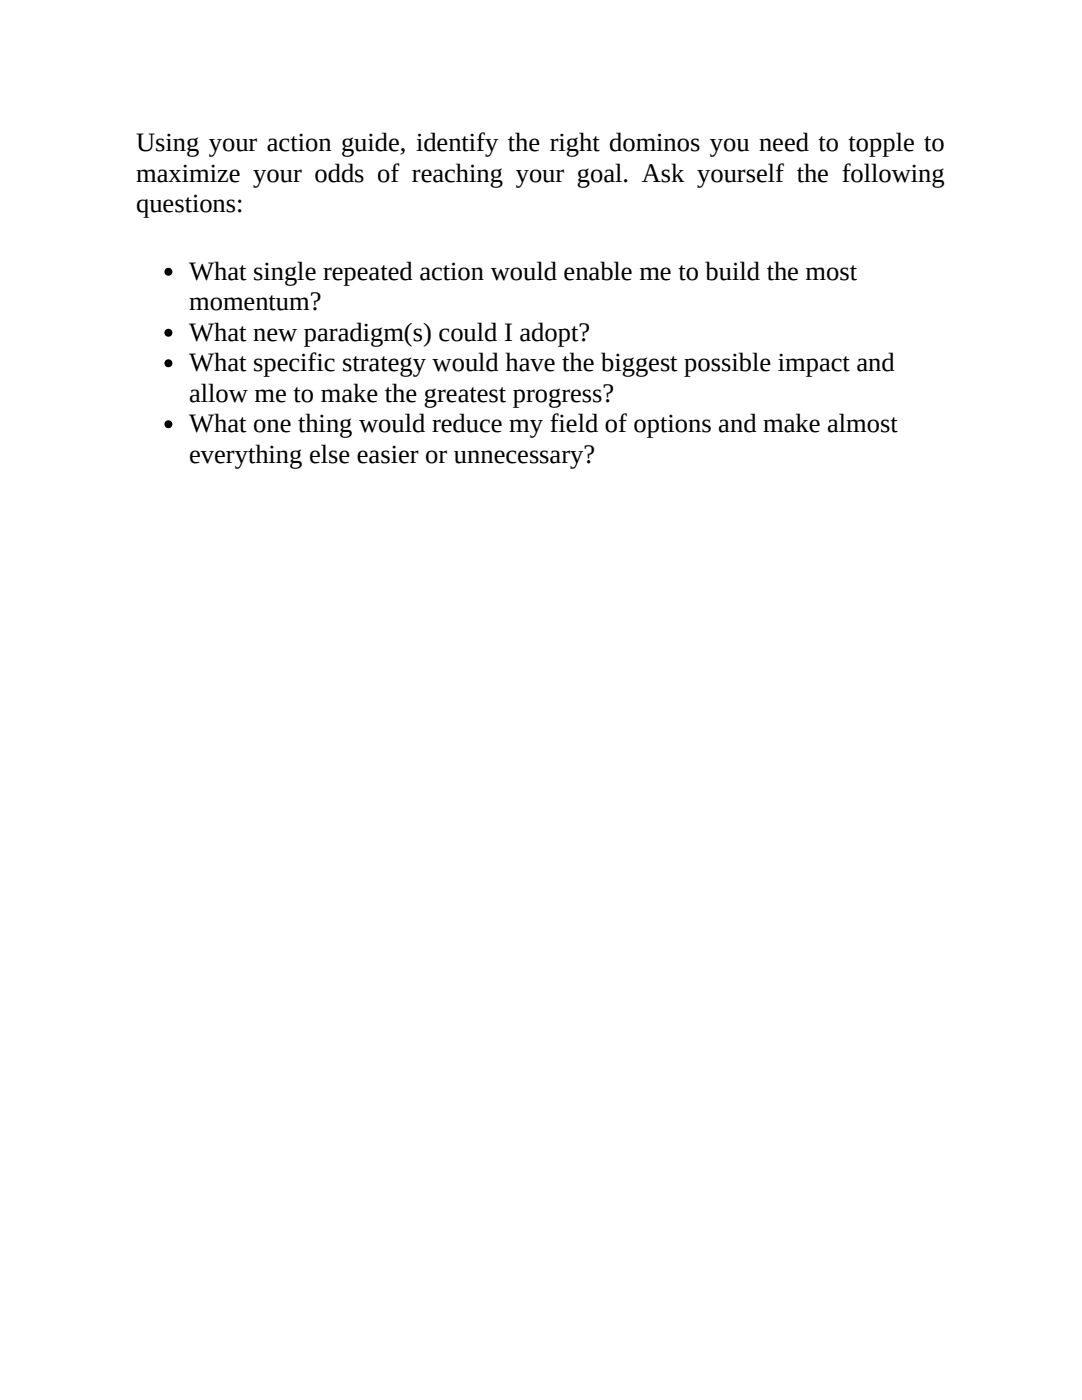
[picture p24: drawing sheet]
<svg xmlns="http://www.w3.org/2000/svg" width="216mm" height="279mm" viewBox="0 0 216 279" stroke-linecap="round" stroke-linejoin="round" font-family="sans-serif">
<defs><g id="words">
<g font-size="5.3">
<text x="27.2" y="30.2">Using your action guide, identify the right dominos you need to topple to</text>
<text x="27.2" y="36.2">maximize your odds of reaching your goal. Ask yourself the following</text>
<text x="27.2" y="42.3">questions:</text>
<text x="37.7" y="55.8">What single repeated action would enable me to build the most</text>
<text x="37.7" y="61.9">momentum?</text>
<text x="37.7" y="68">What new paradigm(s) could I adopt?</text>
<text x="37.7" y="74.1">What specific strategy would have the biggest possible impact and</text>
<text x="37.7" y="80.2">allow me to make the greatest progress?</text>
<text x="37.7" y="86.3">What one thing would reduce my field of options and make almost</text>
<text x="37.7" y="92.3">everything else easier or unnecessary?</text>
</g>
</g></defs>
<g fill="#000">
<circle cx="33.6" cy="54.2" r=".79"/>
<circle cx="33.6" cy="72.5" r=".79"/>
<circle cx="33.6" cy="66.4" r=".79"/>
<circle cx="33.6" cy="84.7" r=".79"/>
</g>
<use href="#words"/>
</svg>
